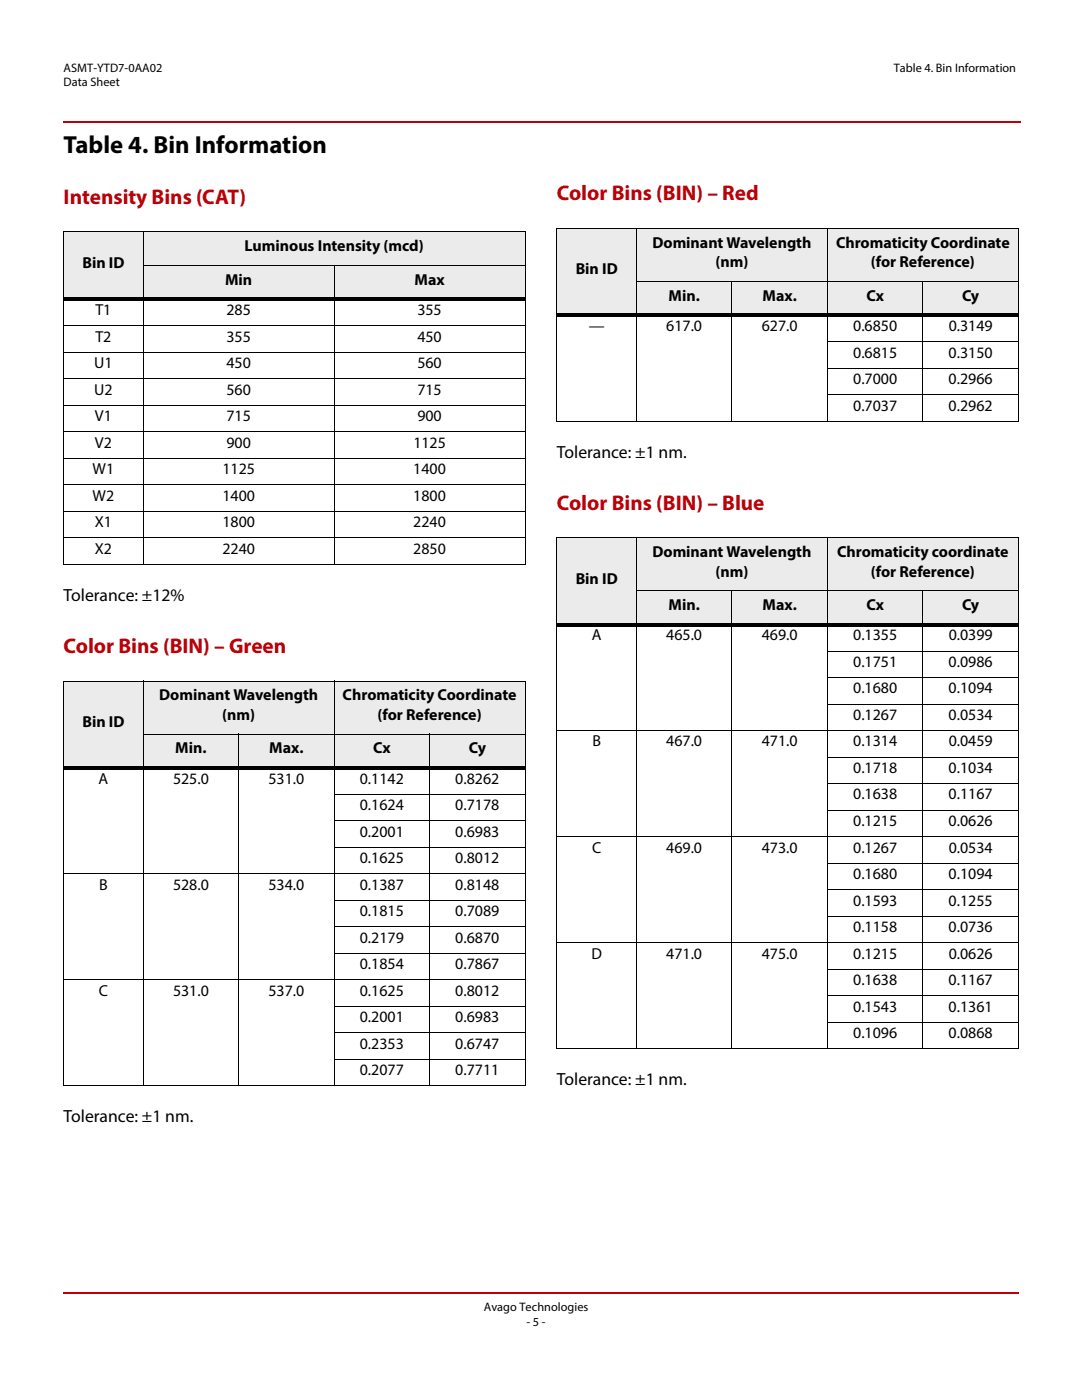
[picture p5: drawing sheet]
<svg xmlns="http://www.w3.org/2000/svg" width="216mm" height="279mm" viewBox="0 0 216 279" stroke-linecap="round" stroke-linejoin="round" font-family="sans-serif">
<defs><g id="words">
<text font-size="4.9" x="12.7" y="30.5">Table 4. Bin Information</text>
<g font-size="4.2" fill="#bd0008">
<text x="12.7" y="40.7">Intensity Bins (CAT)</text>
<text x="111.1" y="39.9">Color Bins (BIN) – Red</text>
<text x="111.1" y="101.7">Color Bins (BIN) – Blue</text>
<text x="12.7" y="130.3">Color Bins (BIN) – Green</text>
</g>
<g font-size="3.5">
<text x="111.1" y="91.3">Tolerance: ±1 nm.</text>
<text x="12.7" y="119.9">Tolerance: ±12%</text>
<text x="111.1" y="216.6">Tolerance: ±1 nm.</text>
<text x="12.7" y="224">Tolerance: ±1 nm.</text>
</g>
<g font-size="3.2">
<text x="16.4" y="53.5">Bin ID</text>
<text x="48.8" y="50.2">Luminous Intensity (mcd)</text>
<text x="130.2" y="49.5">Dominant Wavelength</text>
<text x="142.8" y="53.4">(nm)</text>
<text x="166.8" y="49.5">Chromaticity Coordinate</text>
<text x="173.8" y="53.4">(for Reference)</text>
<text x="44.9" y="56.9">Min</text>
<text x="82.7" y="56.9">Max</text>
<text x="114.9" y="54.8">Bin ID</text>
<text x="19" y="62.9">T1</text>
<text x="45.2" y="62.9">285</text>
<text x="83.3" y="62.9">355</text>
<text x="133.4" y="60">Min.</text>
<text x="152.2" y="60">Max.</text>
<text x="172.9" y="60">Cx</text>
<text x="192" y="60">Cy</text>
<text x="19" y="68.2">T2</text>
<text x="45.2" y="68.2">355</text>
<text x="83.3" y="68.2">450</text>
<text x="117.5" y="66.1">—</text>
<text x="132.9" y="66.1">617.0</text>
<text x="152" y="66.1">627.0</text>
<text x="170.2" y="71.4">0.6815</text>
<text x="170.2" y="66.1">0.6850</text>
<text x="189.3" y="71.4">0.3150</text>
<text x="189.3" y="66.1">0.3149</text>
<text x="18.8" y="73.5">U1</text>
<text x="45.2" y="73.5">450</text>
<text x="83.3" y="73.5">560</text>
<text x="170.2" y="76.6">0.7000</text>
<text x="189.3" y="76.6">0.2966</text>
<text x="18.8" y="78.8">U2</text>
<text x="45.2" y="78.8">560</text>
<text x="83.3" y="78.8">715</text>
<text x="170.2" y="81.9">0.7037</text>
<text x="189.3" y="81.9">0.2962</text>
<text x="18.9" y="84.1">V1</text>
<text x="18.9" y="89.3">V2</text>
<text x="45.2" y="84.1">715</text>
<text x="45.2" y="89.3">900</text>
<text x="82.5" y="89.3">1125</text>
<text x="83.3" y="84.1">900</text>
<text x="18.5" y="94.6">W1</text>
<text x="44.4" y="94.6">1125</text>
<text x="82.5" y="94.6">1400</text>
<text x="18.5" y="99.9">W2</text>
<text x="44.4" y="99.9">1400</text>
<text x="82.5" y="99.9">1800</text>
<text x="18.9" y="105.2">X1</text>
<text x="44.4" y="105.2">1800</text>
<text x="82.5" y="105.2">2240</text>
<text x="18.9" y="110.5">X2</text>
<text x="44.4" y="110.5">2240</text>
<text x="82.5" y="110.5">2850</text>
<text x="130.2" y="111.2">Dominant Wavelength</text>
<text x="167" y="111.2">Chromaticity coordinate</text>
<text x="114.9" y="116.5">Bin ID</text>
<text x="142.8" y="115.1">(nm)</text>
<text x="173.8" y="115.1">(for Reference)</text>
<text x="133.4" y="121.8">Min.</text>
<text x="152.2" y="121.8">Max.</text>
<text x="172.9" y="121.8">Cx</text>
<text x="192" y="121.8">Cy</text>
<text x="118.1" y="127.8">A</text>
<text x="132.9" y="127.8">465.0</text>
<text x="152" y="127.8">469.0</text>
<text x="170.2" y="127.8">0.1355</text>
<text x="189.3" y="127.8">0.0399</text>
<text x="170.2" y="133.1">0.1751</text>
<text x="189.3" y="133.1">0.0986</text>
<text x="31.8" y="139.8">Dominant Wavelength</text>
<text x="44.3" y="143.7">(nm)</text>
<text x="68.4" y="139.8">Chromaticity Coordinate</text>
<text x="75.3" y="143.7">(for Reference)</text>
<text x="170.2" y="138.4">0.1680</text>
<text x="170.2" y="143.7">0.1267</text>
<text x="189.3" y="138.4">0.1094</text>
<text x="189.3" y="143.7">0.0534</text>
<text x="16.4" y="145.1">Bin ID</text>
<text x="118.2" y="149">B</text>
<text x="132.9" y="149">467.0</text>
<text x="152" y="149">471.0</text>
<text x="170.2" y="149">0.1314</text>
<text x="189.3" y="149">0.0459</text>
<text x="35" y="150.4">Min.</text>
<text x="53.7" y="150.4">Max.</text>
<text x="74.4" y="150.4">Cx</text>
<text x="93.5" y="150.4">Cy</text>
<text x="170.2" y="154.3">0.1718</text>
<text x="189.3" y="154.3">0.1034</text>
<text x="19.7" y="156.4">A</text>
<text x="34.5" y="156.4">525.0</text>
<text x="53.6" y="156.4">531.0</text>
<text x="71.8" y="161.7">0.1624</text>
<text x="71.8" y="156.4">0.1142</text>
<text x="90.8" y="156.4">0.8262</text>
<text x="90.8" y="161.7">0.7178</text>
<text x="170.2" y="159.6">0.1638</text>
<text x="189.3" y="159.6">0.1167</text>
<text x="71.8" y="167">0.2001</text>
<text x="90.8" y="167">0.6983</text>
<text x="170.2" y="164.8">0.1215</text>
<text x="189.3" y="164.8">0.0626</text>
<text x="71.8" y="172.3">0.1625</text>
<text x="90.8" y="172.3">0.8012</text>
<text x="118.2" y="170.1">C</text>
<text x="132.9" y="170.1">469.0</text>
<text x="152" y="170.1">473.0</text>
<text x="170.2" y="170.1">0.1267</text>
<text x="189.3" y="170.1">0.0534</text>
<text x="19.8" y="177.5">B</text>
<text x="34.5" y="177.5">528.0</text>
<text x="53.6" y="177.5">534.0</text>
<text x="71.8" y="177.5">0.1387</text>
<text x="90.8" y="177.5">0.8148</text>
<text x="170.2" y="175.4">0.1680</text>
<text x="189.3" y="175.4">0.1094</text>
<text x="71.8" y="182.8">0.1815</text>
<text x="90.8" y="182.8">0.7089</text>
<text x="170.2" y="180.7">0.1593</text>
<text x="189.3" y="180.7">0.1255</text>
<text x="71.8" y="188.1">0.2179</text>
<text x="90.8" y="188.1">0.6870</text>
<text x="118" y="191.3">D</text>
<text x="132.9" y="191.3">471.0</text>
<text x="152" y="191.3">475.0</text>
<text x="170.2" y="186">0.1158</text>
<text x="170.2" y="191.3">0.1215</text>
<text x="189.3" y="186">0.0736</text>
<text x="189.3" y="191.3">0.0626</text>
<text x="71.8" y="193.4">0.1854</text>
<text x="90.8" y="193.4">0.7867</text>
<text x="170.2" y="196.6">0.1638</text>
<text x="189.3" y="196.6">0.1167</text>
<text x="19.7" y="198.7">C</text>
<text x="34.5" y="198.7">531.0</text>
<text x="53.6" y="198.7">537.0</text>
<text x="71.8" y="198.7">0.1625</text>
<text x="90.8" y="198.7">0.8012</text>
<text x="170.2" y="201.9">0.1543</text>
<text x="189.3" y="201.9">0.1361</text>
<text x="71.8" y="204">0.2001</text>
<text x="71.8" y="209.3">0.2353</text>
<text x="90.8" y="204">0.6983</text>
<text x="90.8" y="209.3">0.6747</text>
<text x="170.2" y="207.2">0.1096</text>
<text x="189.3" y="207.2">0.0868</text>
<text x="71.8" y="214.6">0.2077</text>
<text x="90.8" y="214.6">0.7711</text>
</g>
<g font-size="2.5">
<text x="12.7" y="14.4">ASMT-YTD7-0AA02</text>
<text x="12.7" y="17.2">Data Sheet</text>
<text x="178.3" y="14.4">Table 4. Bin Information</text>
<text x="96.5" y="261.7">Avago Technologies</text>
<text x="105.1" y="264.5">- 5 -</text>
</g>
</g></defs>
<path d="M12.5 24.2h.2v.3h-.2z" fill="#bd0008"/>
<path d="M12.7 24.4h191.1" fill="none" stroke="#bd0008" stroke-width=".36"/>
<path d="M12.5 257.8h.2v.3h-.2z" fill="#bd0008"/>
<path d="M12.7 257.9h190.7" fill="none" stroke="#bd0008" stroke-width=".36"/>
<g fill="#ebebeb">
<path d="M12.7 46.3h15.9v13.4h-15.9z"/>
<path d="M28.6 46.3h76.2v6.7h-76.2z"/>
<path d="M28.6 53h38.1v6.7h-38.1z"/>
<path d="M66.7 53h38.1v6.7h-38.1z"/>
<path d="M12.7 135.9h15.9v17.3h-15.9z"/>
<path d="M28.6 135.9h38.1v10.6h-38.1z"/>
<path d="M66.7 135.9h38.1v10.6h-38.1z"/>
<path d="M28.6 146.5h19v6.7h-19z"/>
<path d="M47.6 146.5h19.1v6.7h-19.1z"/>
<path d="M66.7 146.5h19v6.7h-19z"/>
<path d="M85.7 146.5h19.1v6.7h-19.1z"/>
</g>
<g fill="none" stroke="#000" stroke-width=".2">
<path d="M12.6 46.3h92.3M12.7 46.4v66.1M28.5 53h76.4M28.6 46.2v66.5M66.7 52.9v59.8M104.8 46.4v66.1M12.6 65h92.3M12.6 70.3h92.3M12.6 75.6h92.3M12.6 80.9h92.3M12.6 86.2h92.3M12.6 91.5h92.3"/>
<path d="M12.6 96.8h92.3M12.6 102h92.3M12.6 107.3h92.3M12.6 112.6h92.3M12.6 135.9h92.3M12.7 136v80.6M28.6 135.8v81M66.7 135.8v81M104.8 136v80.6M28.5 146.5h76.4M47.6 146.4v70.4M66.6 158.5h38.3"/>
<path d="M85.7 146.4v70.4M12.6 174.4h92.3M66.6 163.8h38.3M66.6 169.1h38.3M66.6 179.7h38.3M12.6 195.5h92.3M66.6 185h38.3M66.6 190.2h38.3M12.6 216.7h92.3M66.6 200.8h38.3M66.6 206.1h38.3M66.6 211.4h38.3"/>
</g>
<path d="M12.6 59.4h92.3v.7h-92.3zM12.6 152.9h92.3v.7h-92.3z" fill="#000"/>
<g fill="#ebebeb">
<path d="M111.1 45.6h15.9v17.3h-15.9z"/>
<path d="M127 45.6h38.1v10.6h-38.1z"/>
<path d="M165.1 45.6h38.1v10.6h-38.1z"/>
<path d="M127 56.2h19v6.7h-19z"/>
<path d="M146 56.2h19.1v6.7h-19.1z"/>
<path d="M165.1 56.2h19v6.7h-19z"/>
<path d="M184.1 56.2h19.1v6.7h-19.1z"/>
<path d="M111.1 107.3h15.9v17.3h-15.9z"/>
<path d="M127 107.3h38.1v10.6h-38.1z"/>
<path d="M165.1 107.3h38.1v10.6h-38.1z"/>
<path d="M127 117.9h19v6.7h-19z"/>
<path d="M146 117.9h19.1v6.7h-19.1z"/>
<path d="M165.1 117.9h19v6.7h-19z"/>
<path d="M184.1 117.9h19.1v6.7h-19.1z"/>
</g>
<g fill="none" stroke="#000" stroke-width=".2">
<path d="M111 45.6h92.3M111.1 45.7v38.3M126.9 56.2h76.4M127 45.5v38.6M146.1 56.1v28M165.1 45.5v38.6M184.1 56.1v28M203.2 45.7v38.3M165 68.2h38.3M165 73.5h38.3M165 78.8h38.3M111 84.1h92.3"/>
<path d="M111 107.3h92.3M111.1 107.4v101.8M126.9 117.9h76.4M127 107.3v102.1M146.1 117.8v91.6M165.1 107.3v102.1M184.1 117.8v91.6M203.2 107.4v101.8M165 129.9h38.3M165 135.2h38.3M111 145.8h92.3M165 140.5h38.3"/>
<path d="M165 151.1h38.3M165 156.4h38.3M111 167h92.3M165 161.7h38.3M165 172.3h38.3M165 177.5h38.3M111 188.1h92.3M165 182.8h38.3M165 193.4h38.3M165 198.7h38.3M111 209.3h92.3M165 204h38.3"/>
</g>
<path d="M111 62.5h92.3v.7h-92.3zM111 124.3h92.3v.7h-92.3z" fill="#000"/>
<use href="#words"/>
</svg>
